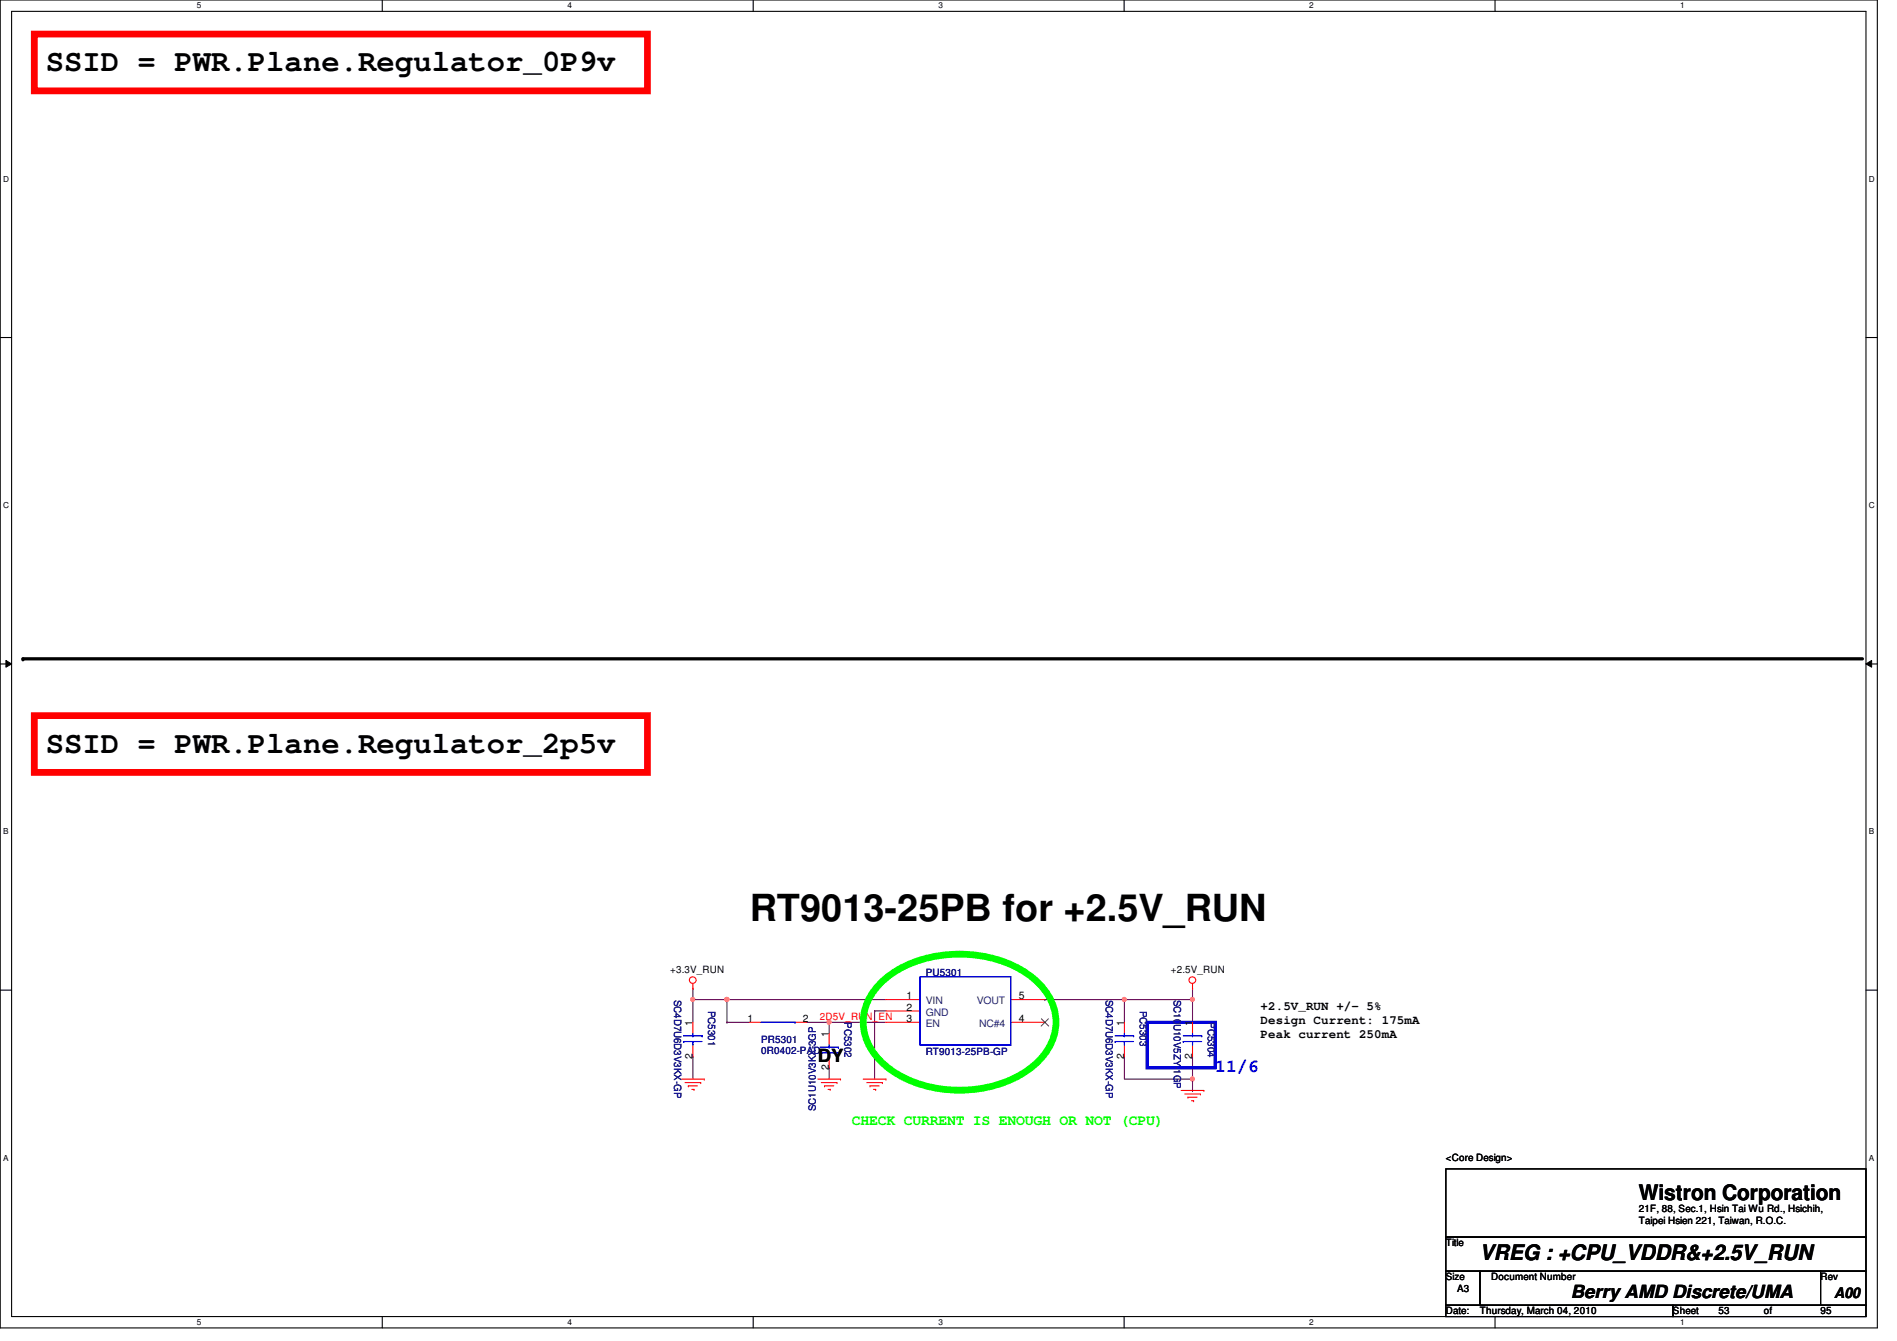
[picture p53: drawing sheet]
<svg xmlns="http://www.w3.org/2000/svg" width="297mm" height="210mm" viewBox="0 0 297 210" stroke-linecap="round" stroke-linejoin="round" font-family="sans-serif">
<defs><g id="words">
<text font-size="5.8" x="117.4" y="144.1">RT9013-25PB for +2.5V_RUN</text>
<g font-size="4.8">
<text x="7.2" y="11.1">SSID = PWR.Plane.Regulator_0P9v</text>
<text x="7.2" y="117.8">SSID = PWR.Plane.Regulator_2p5v</text>
</g>
<g font-size="3.3">
<text x="256.6" y="187.9">Wistron Corporation</text>
<text x="231.7" y="197.2">VREG : +CPU_VDDR&amp;+2.5V_RUN</text>
</g>
<g font-size="2.8">
<text x="128.1" y="166.2">DY</text>
<text x="246" y="203.2">Berry AMD Discrete/UMA</text>
</g>
<text font-size="2.8" fill="#00f" x="190.3" y="167.7">11/6</text>
<text font-size="2.3" fill="#0f0" x="133.4" y="176.1">CHECK CURRENT IS ENOUGH OR NOT (CPU)</text>
<text font-size="2.3" x="287.2" y="203.2">A00</text>
<g font-size="1.9">
<text x="197.4" y="158.1">+2.5V_RUN +/- 5%</text>
<text x="197.4" y="160.3">Design Current: 175mA</text>
<text x="197.4" y="162.5">Peak current 250mA</text>
</g>
<g font-size="1.6">
<text x="104.9" y="152.2">+3.3V_RUN</text>
<text x="183.3" y="152.2">+2.5V_RUN</text>
<text x="108.5" y="160.6" transform="rotate(-90 108.5 160.6)">1</text>
<text x="117" y="160">1</text>
<text x="125.7" y="160">2</text>
<text x="141.9" y="156.4">1</text>
<text x="141.9" y="158.2">2</text>
<text x="141.9" y="160">3</text>
<text x="159.5" y="160">4</text>
<text x="159.5" y="156.4">5</text>
<text x="176" y="160.6" transform="rotate(-90 176 160.6)">1</text>
<text x="186.7" y="160.6" transform="rotate(-90 186.7 160.6)">1</text>
<text x="108.5" y="165.7" transform="rotate(-90 108.5 165.7)">2</text>
<text x="129.8" y="167.5" transform="rotate(-90 129.8 167.5)">2</text>
<text x="129.8" y="162.3" transform="rotate(-90 129.8 162.3)">1</text>
<text x="176" y="165.7" transform="rotate(-90 176 165.7)">2</text>
<text x="186.7" y="165.7" transform="rotate(-90 186.7 165.7)">2</text>
<text x="226.4" y="181.7">&lt;Core Design&gt;</text>
<text x="256.6" y="189.7">21F, 88, Sec.1, Hsin Tai Wu Rd., Hsichih,</text>
<text x="256.6" y="191.6">Taipei Hsien 221, Taiwan, R.O.C.</text>
<text x="226.4" y="195.1">Title</text>
<text x="226.4" y="200.4">Size</text>
<text x="228.2" y="202.2">A3</text>
<text x="233.5" y="200.4">Document Number</text>
<text x="285.1" y="200.4">Rev</text>
<text x="226.4" y="205.7">Date:</text>
<text x="231.7" y="205.7">Thursday, March 04, 2010</text>
<text x="262" y="205.7">Sheet</text>
<text x="269.1" y="205.7">53</text>
<text x="276.2" y="205.7">of</text>
<text x="285.1" y="205.7">95</text>
</g>
<g font-size="1.6" fill="#000080">
<text x="144.9" y="152.7">PU5301</text>
<text x="105.6" y="156.5" transform="rotate(90 105.6 156.5)">SC4D7U6D3V3KX-GP</text>
<text x="110.9" y="158.2" transform="rotate(90 110.9 158.2)">PC5301</text>
<text x="132.2" y="160" transform="rotate(90 132.2 160)">PC5302</text>
<text x="173.1" y="156.5" transform="rotate(90 173.1 156.5)">SC4D7U6D3V3KX-GP</text>
<text x="178.5" y="158.2" transform="rotate(90 178.5 158.2)">PC5303</text>
<text x="183.8" y="156.5" transform="rotate(90 183.8 156.5)">SC10U10V5ZY-1GP</text>
<text x="189.1" y="160" transform="rotate(90 189.1 160)">PC5304</text>
<text x="119.2" y="163.2">PR5301</text>
<text x="119.2" y="165">0R0402-PAD</text>
<text x="144.9" y="165.2">RT9013-25PB-GP</text>
<text x="127.8" y="173.9" transform="rotate(-90 127.8 173.9)">SC1U10V3KX-3GP</text>
</g>
<text font-size="1.6" fill="#f00" x="128.4" y="159.7">2D5V_RUN_EN</text>
<g font-size="1.6" fill="#004080">
<text x="144.9" y="157.2">VIN</text>
<text x="144.9" y="159">GND</text>
<text x="144.9" y="160.7">EN</text>
<text x="152.9" y="157.2">VOUT</text>
<text x="153.3" y="160.7">NC#4</text>
</g>
<g font-size="1.3">
<text x="30.8" y="1.3">5</text>
<text x="88.9" y="1.3">4</text>
<text x="146.9" y="1.3">3</text>
<text x="205" y="1.3">2</text>
<text x="263.1" y="1.3">1</text>
<text x=".5" y="28.4">D</text>
<text x="292.6" y="28.4">D</text>
<text x=".5" y="79.5">C</text>
<text x="292.6" y="79.5">C</text>
<text x=".5" y="130.6">B</text>
<text x="292.6" y="130.6">B</text>
<text x=".5" y="181.7">A</text>
<text x="292.6" y="181.7">A</text>
<text x="30.8" y="207.4">5</text>
<text x="88.9" y="207.4">4</text>
<text x="146.9" y="207.4">3</text>
<text x="205" y="207.4">2</text>
<text x="263.1" y="207.4">1</text>
</g>
</g></defs>
<path d="M0 0h294v207.9h-294zM1.8 1.8h290.4v204.3h-290.4z" fill="none" stroke="#000" stroke-width=".17"/>
<g fill="#fff">
<path d="M30.8 .2h.7v1.4h-.7z"/>
<path d="M30.8 206.2h.7v1.4h-.7z"/>
</g>
<path d="M59.9 0v1.8M59.9 206.1v1.8" fill="none" stroke="#000" stroke-width=".17"/>
<g fill="#fff">
<path d="M88.9 .2h.6v1.4h-.6z"/>
<path d="M88.9 206.2h.6v1.4h-.6z"/>
</g>
<path d="M117.9 0v1.8M117.9 206.1v1.8" fill="none" stroke="#000" stroke-width=".17"/>
<g fill="#fff">
<path d="M146.9 .2h.7v1.4h-.7z"/>
<path d="M146.9 206.2h.7v1.4h-.7z"/>
</g>
<path d="M176 0v1.8M176 206.1v1.8" fill="none" stroke="#000" stroke-width=".17"/>
<g fill="#fff">
<path d="M205 .2h.7v1.4h-.7z"/>
<path d="M205 206.2h.7v1.4h-.7z"/>
</g>
<path d="M234.1 0v1.8M234.1 206.1v1.8" fill="none" stroke="#000" stroke-width=".17"/>
<g fill="#fff">
<path d="M263.1 .2h.7v1.4h-.7z"/>
<path d="M263.1 206.2h.7v1.4h-.7z"/>
<path d="M.5 27.3h.9v1.4h-.9z"/>
<path d="M292.6 27.3h.9v1.4h-.9z"/>
<path d="M.5 78.4h.9v1.4h-.9z"/>
<path d="M292.6 78.4h.9v1.4h-.9z"/>
</g>
<path d="M0 52.8h1.8M292.2 52.8h1.8" fill="none" stroke="#000" stroke-width=".17"/>
<g fill="#fff">
<path d="M.5 129.5h.8v1.4h-.8z"/>
<path d="M292.6 129.5h.9v1.4h-.9z"/>
</g>
<path d="M0 103.9h1.8M292.2 103.9h1.8" fill="none" stroke="#000" stroke-width=".17"/>
<path d="M.9 103.4l.9 .5-.9 .5zM292.2 103.9l.9-.5v1z" fill="#000"/>
<path d="M.9 103.4l.9 .5-.9 .5zM292.2 103.9l.9-.5v1z" fill="none" stroke="#000" stroke-width=".16"/>
<g fill="#fff">
<path d="M.5 180.5h.8v1.4h-.8z"/>
<path d="M292.6 180.5h.9v1.4h-.9z"/>
</g>
<path d="M0 155h1.8M292.2 155h1.8" fill="none" stroke="#000" stroke-width=".17"/>
<path d="M108.5 156.5h.1M108.5 156.5v3.5M136.9 158.2h.1M136.9 158.2v10.7M136.9 158.2h1.8" fill="none" stroke="#800040" stroke-width=".17"/>
<circle cx="108.5" cy="156.4" r=".32" fill="#f0f"/>
<circle cx="108.5" cy="156.4" r=".32" fill="none" stroke="#f0f" stroke-width=".17"/>
<path d="M113.8 156.5h.1M113.8 156.5h24.9M108.5 165.4h.1M108.5 165.4v3.5" fill="none" stroke="#800040" stroke-width=".17"/>
<circle cx="113.8" cy="156.4" r=".32" fill="#f0f"/>
<circle cx="113.8" cy="156.4" r=".32" fill="none" stroke="#f0f" stroke-width=".17"/>
<path d="M113.8 156.5h.1M113.8 156.5v3.5M129.8 160h.1M129.8 160h8.9" fill="none" stroke="#800040" stroke-width=".17"/>
<circle cx="129.8" cy="160" r=".32" fill="#f0f"/>
<circle cx="129.8" cy="160" r=".32" fill="none" stroke="#f0f" stroke-width=".17"/>
<path d="M176.1 156.5h.1M176.1 156.5v3.5" fill="none" stroke="#800040" stroke-width=".17"/>
<circle cx="176" cy="156.4" r=".32" fill="#f0f"/>
<circle cx="176" cy="156.4" r=".32" fill="none" stroke="#f0f" stroke-width=".17"/>
<path d="M108.5 156.5h.1M108.5 156.5h5.3M176.1 156.5h.1M176.1 156.5h10.6M129.8 167.1h.1M129.8 160h.1M129.8 160v1.8M129.8 167.1v1.8M176.1 165.4h.1M176.1 165.4v3.5" fill="none" stroke="#800040" stroke-width=".17"/>
<circle cx="113.8" cy="156.4" r=".32" fill="#f0f"/>
<circle cx="113.8" cy="156.4" r=".32" fill="none" stroke="#f0f" stroke-width=".17"/>
<path d="M108.5 154.7h.1M108.5 154.7v1.8M186.7 156.5h.1M186.7 154.7v1.8M113.8 160h.1M113.8 160h3.6M126.3 160h3.5M129.8 160h.1" fill="none" stroke="#800040" stroke-width=".17"/>
<circle cx="186.7" cy="156.4" r=".32" fill="#f0f"/>
<circle cx="186.7" cy="156.4" r=".32" fill="none" stroke="#f0f" stroke-width=".17"/>
<path d="M163.6 156.5h.1M163.6 156.5h12.5M186.7 156.5v3.5M176.1 168.9h10.6M186.7 168.9h.1M186.7 160h.1M186.7 165.4v3.5" fill="none" stroke="#800040" stroke-width=".17"/>
<circle cx="186.7" cy="168.9" r=".32" fill="#f0f"/>
<circle cx="186.7" cy="168.9" r=".32" fill="none" stroke="#f0f" stroke-width=".17"/>
<path d="M186.7 170.7h.1M186.7 168.9v1.8" fill="none" stroke="#800040" stroke-width=".17"/>
<g fill="none" stroke="#f00" stroke-width=".17">
<path d="M108.5 154.7h.1M108.5 154v.7M138.7 156.5h5.4M138.7 158.2h5.4M158.3 156.5h5.3M186.7 154.7h.1M186.7 154v.7M106.7 168.9h3.6M107.3 169.5h2.4M107.8 170h.1M107.8 170h1.4M108.3 170.5h.4"/>
<path d="M108.5 160v1.8M108.5 163.6v1.8M108.7 170.5h.1M109.7 169.5h.1M110.3 168.9h.1M117.4 160h1.8M124.5 160h1.8M128.1 168.9h3.5M128.6 169.5h2.5M129.1 170h.1M129.1 170h1.5M129.7 170.5h.3"/>
<path d="M129.8 161.8v1.8M129.8 165.4v1.7M130 170.5h.1M131.1 169.5h.1M131.6 168.9h.1M135.2 168.9h3.5M135.7 169.5h2.5M136.2 170h.1M136.2 170h1.5M136.8 170.5h.3M137.1 170.5h.1M138.2 169.5h.1"/>
<path d="M138.7 168.9h.1M138.7 160h5.4M158.3 160h5.3M176.1 160v1.8M176.1 163.6v1.8M185 170.7h3.5M185.5 171.2h2.5M186 171.7h.1M186 171.7h1.4M186.6 172.3h.3M186.7 160v1.8M186.7 163.6v1.8"/>
<path d="M186.9 172.3h.1M188 171.2h.1M188.5 170.7h.1"/>
<circle cx="108.5" cy="153.4" r=".52"/>
<circle cx="186.7" cy="153.4" r=".52"/>
</g>
<path d="M226.4 183h65.8v10.6h-65.8zM226.4 193.6h65.8v5.4h-65.8zM226.4 199h5.3v5.3h-5.3zM231.7 199h53.4v5.3h-53.4zM285.1 199h7.1v5.3h-7.1zM226.4 204.3h35.6v1.8h-35.6zM262 204.3h30.2v1.8h-30.2z" fill="none" stroke="#000" stroke-width=".17"/>
<path d="M5.4 5.3h96v8.9h-96zM5.4 112h96v8.9h-96z" fill="none" stroke="#f00" stroke-width="1.1"/>
<path d="M3.6 103.1h288" fill="none" stroke="#000" stroke-width=".51"/>
<circle cx="3.6" cy="103.1" r=".25" fill="#000"/>
<path d="M138.1 153.7a18.2 18.2 0 0 1 13.8-4.3 16.7 16.7 0 0 1 11.4 5.2 8.1 8.1 0 0 1-.9 11.7 18.5 18.5 0 0 1-15.4 4.1 15.8 15.8 0 0 1-9.8-5 8.2 8.2 0 0 1 .9-11.7z" fill="none" stroke="#0f0" stroke-width="1.1"/>
<path d="M179.6 160h10.7v7.1h-10.7z" fill="none" stroke="#00f" stroke-width=".51"/>
<path d="M163.1 159.5l1.1 1.1M164.2 159.5l-1.2 1.1" fill="none" stroke="#804000" stroke-width=".16"/>
<g fill="none" stroke="#00f" stroke-width=".17">
<path d="M144.1 152.9h14.2v10.7h-14.2zM107.1 163h.1M107.1 162.1h2.8M107.1 163h2.8M108.5 162.1h.1M108.5 163h.1M108.5 161.8v.3M108.5 163v.6M109.9 162.1h.1M119.2 160h5.3M124.5 160h.1M128.4 164.8h.1"/>
<path d="M128.4 163.9h2.9M128.4 164.8h2.9M129.8 163.9h.1M129.8 164.8h.1M129.8 163.6v.3M129.8 164.8v.6M131.3 163.9h.1M174.6 163h.1M174.6 162.1h2.9M174.6 163h2.9M176.1 162.1h.1M176.1 163h.1"/>
<path d="M176.1 161.8v.3M176.1 163v.6M177.5 162.1h.1M185.3 163h.1M185.3 162.1h2.9M185.3 163h2.9M186.7 162.1h.1M186.7 163h.1M186.7 161.8v.3M186.7 163v.6M188.2 162.1h.1"/>
</g>
<circle cx="108.5" cy="156.4" r=".32" fill="#f0f"/>
<circle cx="108.5" cy="156.4" r=".32" fill="none" stroke="#f0f" stroke-width=".17"/>
<circle cx="113.8" cy="156.4" r=".32" fill="#f0f"/>
<circle cx="113.8" cy="156.4" r=".32" fill="none" stroke="#f0f" stroke-width=".17"/>
<circle cx="129.8" cy="160" r=".32" fill="#f0f"/>
<circle cx="129.8" cy="160" r=".32" fill="none" stroke="#f0f" stroke-width=".17"/>
<circle cx="176" cy="156.4" r=".32" fill="#f0f"/>
<circle cx="176" cy="156.4" r=".32" fill="none" stroke="#f0f" stroke-width=".17"/>
<circle cx="113.8" cy="156.4" r=".32" fill="#f0f"/>
<circle cx="113.8" cy="156.4" r=".32" fill="none" stroke="#f0f" stroke-width=".17"/>
<circle cx="186.7" cy="156.4" r=".32" fill="#f0f"/>
<circle cx="186.7" cy="156.4" r=".32" fill="none" stroke="#f0f" stroke-width=".17"/>
<circle cx="186.7" cy="168.9" r=".32" fill="#f0f"/>
<circle cx="186.7" cy="168.9" r=".32" fill="none" stroke="#f0f" stroke-width=".17"/>
<use href="#words"/>
</svg>
